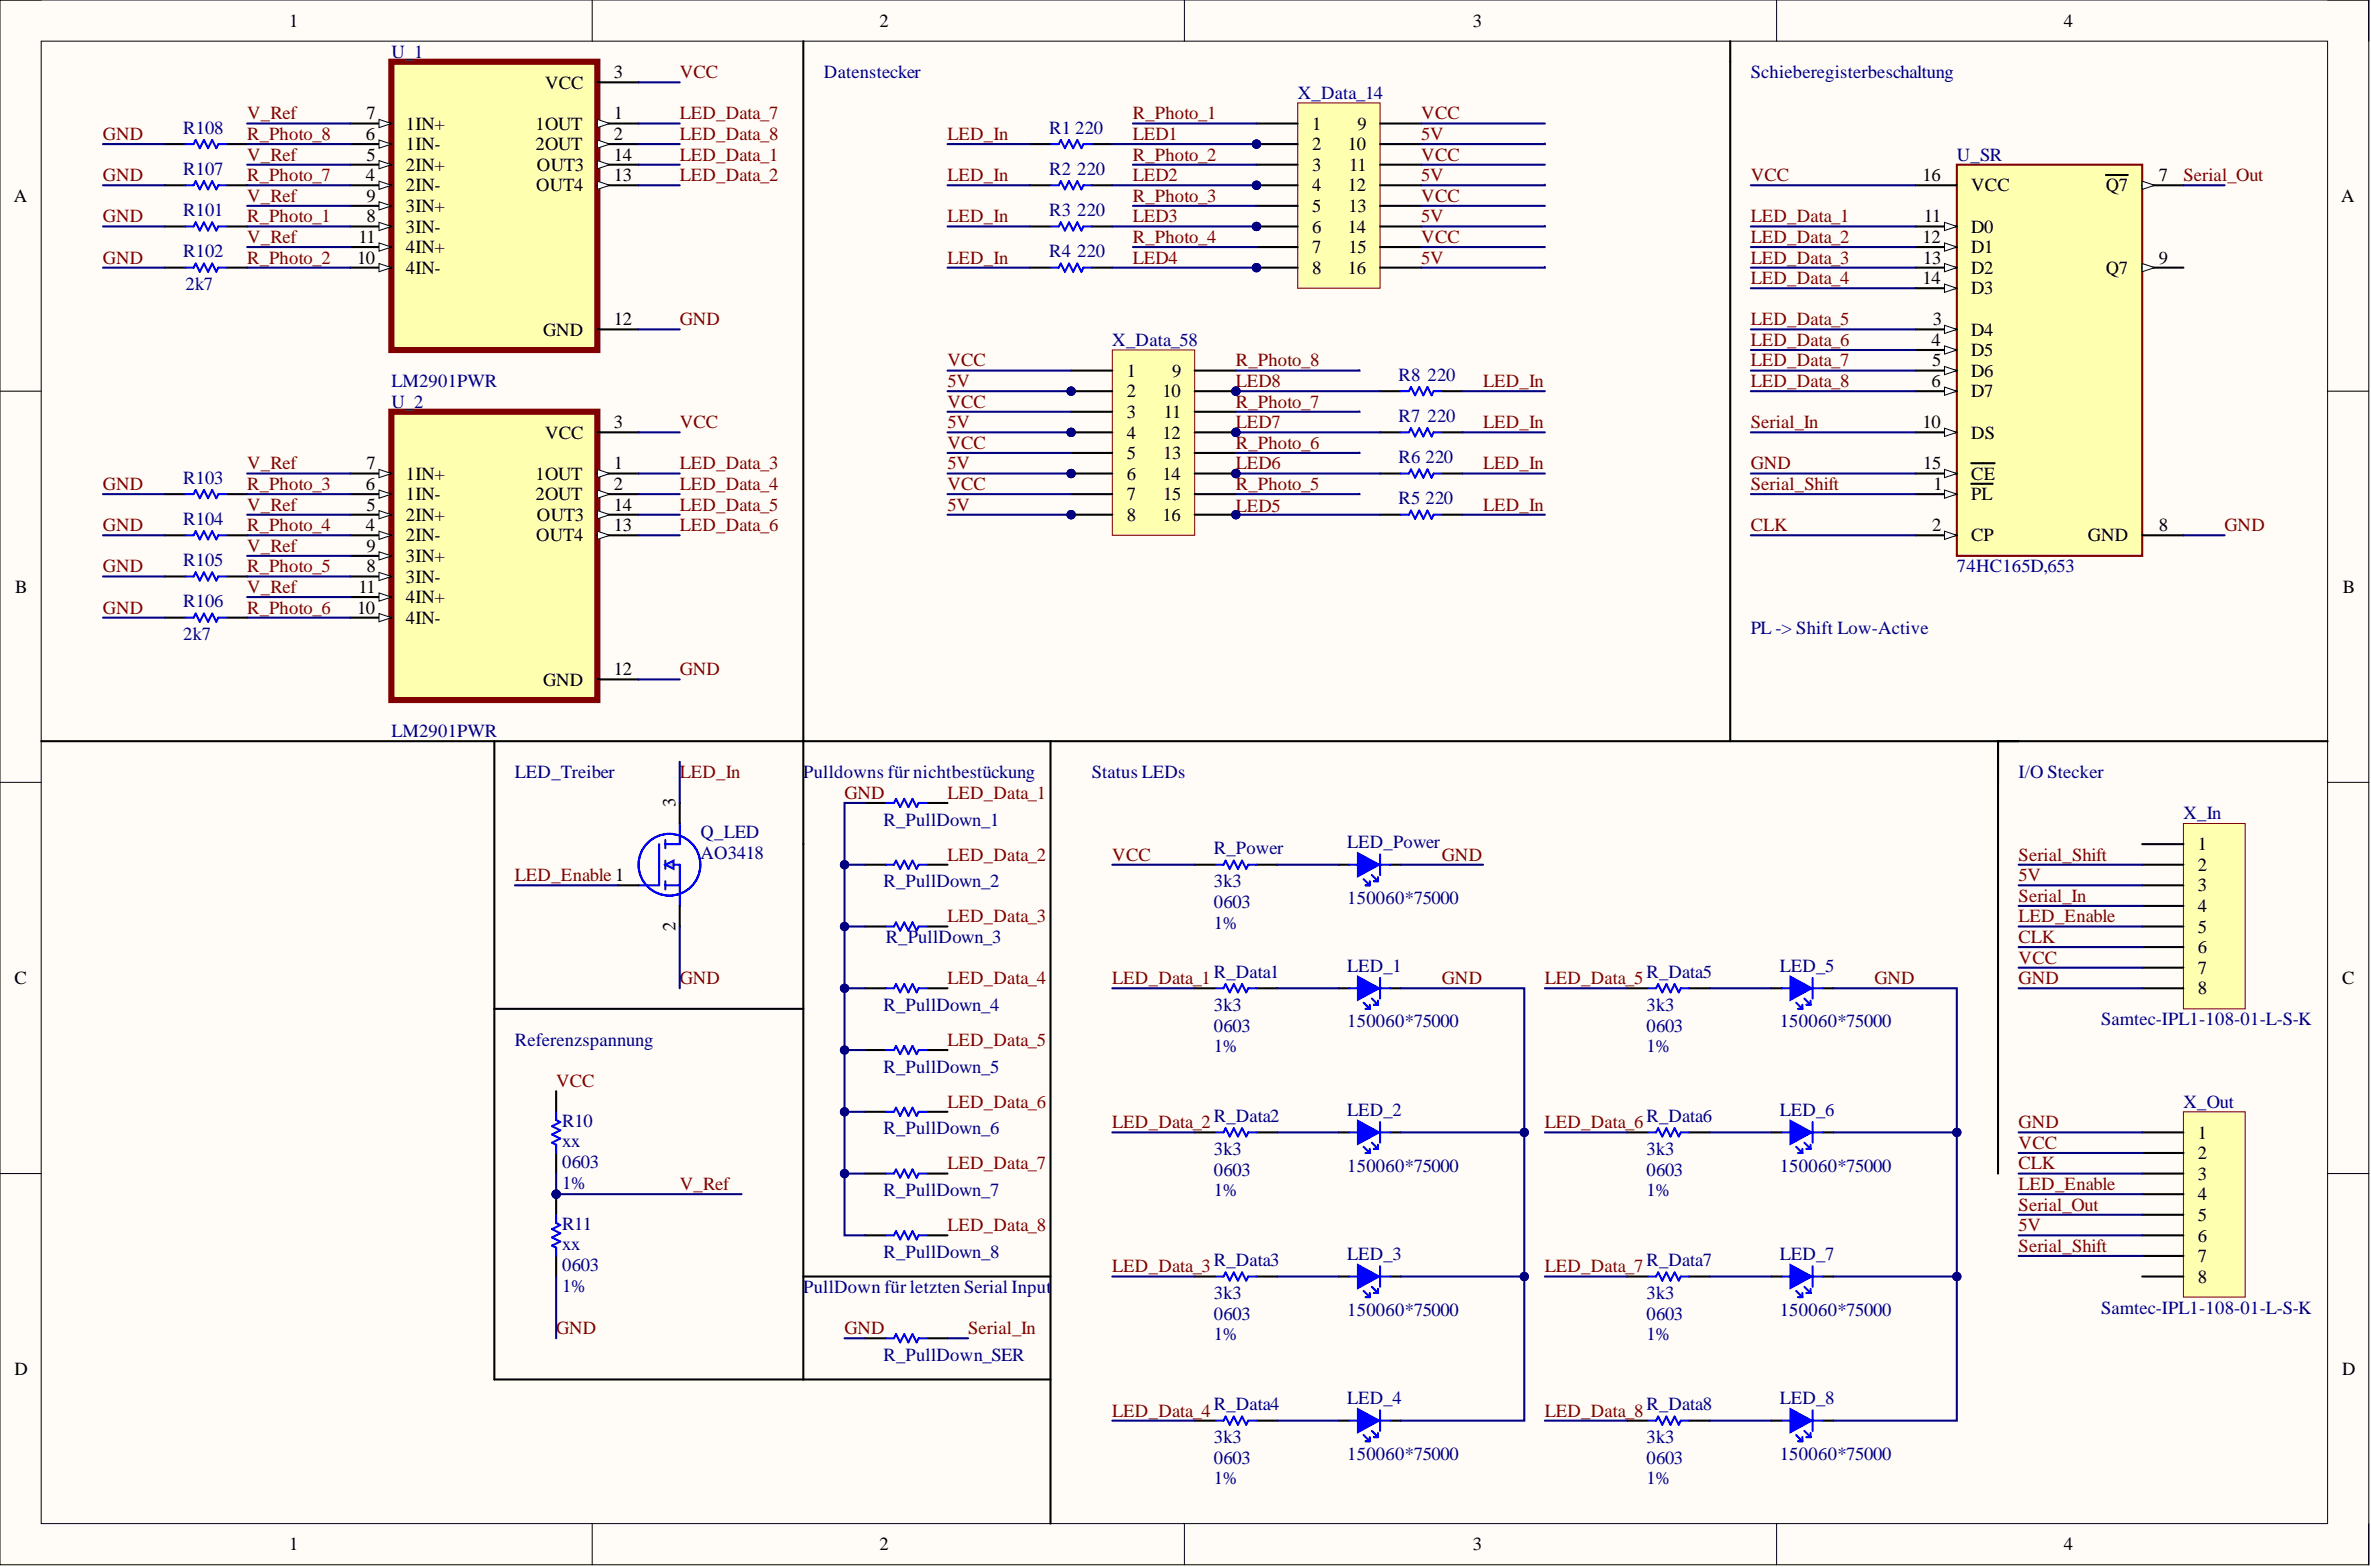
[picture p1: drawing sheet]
<svg xmlns="http://www.w3.org/2000/svg" width="292mm" height="193mm" viewBox="0 0 292 193" stroke-linecap="round" stroke-linejoin="round" font-family="sans-serif">
<defs><g id="words">
<g font-size="2.3">
<text x="35.6" y="3.3">1</text>
<text x="108.4" y="3.3">2</text>
<text x="181.4" y="3.3">3</text>
<text x="254.3" y="3.3">4</text>
<text x="67.2" y="10.9">VCC</text>
<text x="75.6" y="9.6">3</text>
<text x="45.1" y="17.2">6</text>
<text x="45.2" y="14.7">7</text>
<text x="50" y="16">1IN+</text>
<text x="66" y="16">1OUT</text>
<text x="75.6" y="14.7">1</text>
<text x="75.6" y="17.2">2</text>
<text x="161.6" y="16">1</text>
<text x="167.2" y="16">9</text>
<text x="45.1" y="22.3">4</text>
<text x="45.2" y="19.8">5</text>
<text x="50" y="18.5">1IN-</text>
<text x="50" y="21">2IN+</text>
<text x="50" y="23.6">2IN-</text>
<text x="66" y="18.5">2OUT</text>
<text x="66.1" y="23.6">OUT4</text>
<text x="66.1" y="21">OUT3</text>
<text x="75.6" y="19.8">14</text>
<text x="75.6" y="22.3">13</text>
<text x="161.6" y="18.5">2</text>
<text x="161.6" y="21">3</text>
<text x="161.6" y="23.6">4</text>
<text x="166" y="18.5">10</text>
<text x="166" y="23.6">12</text>
<text x="166.2" y="21">11</text>
<text x="236.8" y="22.3">16</text>
<text x="242.9" y="23.6">VCC</text>
<text x="259.4" y="23.6">Q7</text>
<text x="265.9" y="22.3">7</text>
<text x="1.7" y="24.8">A</text>
<text x="44.2" y="29.9">11</text>
<text x="45.2" y="24.8">9</text>
<text x="45.2" y="27.4">8</text>
<text x="50" y="26.1">3IN+</text>
<text x="50" y="28.6">3IN-</text>
<text x="161.6" y="26.1">5</text>
<text x="161.6" y="28.6">6</text>
<text x="166" y="28.6">14</text>
<text x="166.1" y="26.1">13</text>
<text x="236.8" y="29.9">12</text>
<text x="237" y="27.4">11</text>
<text x="242.9" y="28.6">D0</text>
<text x="288.4" y="24.8">A</text>
<text x="44" y="32.5">10</text>
<text x="50" y="31.2">4IN+</text>
<text x="50" y="33.7">4IN-</text>
<text x="161.6" y="31.2">7</text>
<text x="161.6" y="33.7">8</text>
<text x="166" y="33.7">16</text>
<text x="166.1" y="31.2">15</text>
<text x="236.8" y="35">14</text>
<text x="236.9" y="32.5">13</text>
<text x="242.9" y="31.2">D1</text>
<text x="242.9" y="33.7">D2</text>
<text x="259.4" y="33.7">Q7</text>
<text x="265.9" y="32.5">9</text>
<text x="66.9" y="41.3">GND</text>
<text x="75.6" y="40.1">12</text>
<text x="238.1" y="40.1">3</text>
<text x="242.9" y="36.3">D3</text>
<text x="242.9" y="41.3">D4</text>
<text x="138.8" y="46.4">1</text>
<text x="144.4" y="46.4">9</text>
<text x="237.9" y="42.6">4</text>
<text x="237.9" y="47.7">6</text>
<text x="238" y="45.1">5</text>
<text x="242.9" y="43.9">D5</text>
<text x="242.9" y="46.4">D6</text>
<text x="75.6" y="52.7">3</text>
<text x="138.8" y="48.9">2</text>
<text x="138.8" y="51.5">3</text>
<text x="143.2" y="48.9">10</text>
<text x="143.4" y="51.5">11</text>
<text x="236.8" y="52.7">10</text>
<text x="242.9" y="48.9">D7</text>
<text x="45.2" y="57.8">7</text>
<text x="50" y="59.1">1IN+</text>
<text x="66" y="59.1">1OUT</text>
<text x="67.2" y="54">VCC</text>
<text x="75.6" y="57.8">1</text>
<text x="138.8" y="54">4</text>
<text x="138.8" y="56.5">5</text>
<text x="138.8" y="59.1">6</text>
<text x="143.2" y="54">12</text>
<text x="143.2" y="59.1">14</text>
<text x="143.3" y="56.5">13</text>
<text x="236.9" y="57.8">15</text>
<text x="242.9" y="59.1">CE</text>
<text x="242.9" y="54">DS</text>
<text x="45.1" y="60.3">6</text>
<text x="45.1" y="65.4">4</text>
<text x="45.2" y="62.9">5</text>
<text x="50" y="61.6">1IN-</text>
<text x="50" y="64.1">2IN+</text>
<text x="66" y="61.6">2OUT</text>
<text x="66.1" y="64.1">OUT3</text>
<text x="75.6" y="60.3">2</text>
<text x="75.6" y="62.9">14</text>
<text x="75.6" y="65.4">13</text>
<text x="138.8" y="61.6">7</text>
<text x="138.8" y="64.1">8</text>
<text x="143.2" y="64.1">16</text>
<text x="143.3" y="61.6">15</text>
<text x="238" y="65.4">2</text>
<text x="238.2" y="60.3">1</text>
<text x="242.9" y="61.6">PL</text>
<text x="265.9" y="65.4">8</text>
<text x="45.2" y="67.9">9</text>
<text x="45.2" y="70.5">8</text>
<text x="50" y="66.7">2IN-</text>
<text x="50" y="69.2">3IN+</text>
<text x="50" y="71.8">3IN-</text>
<text x="66.1" y="66.7">OUT4</text>
<text x="242.9" y="66.7">CP</text>
<text x="257.2" y="66.7">GND</text>
<text x="1.9" y="73">B</text>
<text x="44" y="75.6">10</text>
<text x="44.2" y="73">11</text>
<text x="50" y="74.3">4IN+</text>
<text x="50" y="76.8">4IN-</text>
<text x="288.6" y="73">B</text>
<text x="75.6" y="83.2">12</text>
<text x="66.9" y="84.4">GND</text>
<text x="83.2" y="99.4" transform="rotate(-90 83.2 99.4)">3</text>
<text x="270.8" y="104.7">1</text>
<text x="270.8" y="107.2">2</text>
<text x="270.8" y="109.8">3</text>
<text x="270.8" y="112.3">4</text>
<text x="83.2" y="114.6" transform="rotate(-90 83.2 114.6)">2</text>
<text x="270.8" y="114.9">5</text>
<text x="270.8" y="117.4">6</text>
<text x="270.8" y="119.9">7</text>
<text x="1.8" y="121.2">C</text>
<text x="270.8" y="122.5">8</text>
<text x="288.5" y="121.2">C</text>
<text x="270.8" y="140.2">1</text>
<text x="270.8" y="142.7">2</text>
<text x="270.8" y="145.3">3</text>
<text x="270.8" y="147.8">4</text>
<text x="270.8" y="150.4">5</text>
<text x="270.8" y="152.9">6</text>
<text x="270.8" y="155.4">7</text>
<text x="270.8" y="158">8</text>
<text x="1.8" y="169.4">D</text>
<text x="288.5" y="169.4">D</text>
<text x="35.6" y="190.9">1</text>
<text x="108.4" y="190.9">2</text>
<text x="181.4" y="190.9">3</text>
<text x="254.3" y="190.9">4</text>
</g>
<g font-size="2.3" fill="#000080">
<text x="48.2" y="7.1">U_1</text>
<text x="101.5" y="9.6">Datenstecker</text>
<text x="215.7" y="9.6">Schieberegisterbeschaltung</text>
<text x="22.6" y="16.5">R108</text>
<text x="129.3" y="16.5">R1</text>
<text x="132.5" y="16.5">220</text>
<text x="159.9" y="12.2">X_Data_14</text>
<text x="22.6" y="21.5">R107</text>
<text x="129.3" y="21.5">R2</text>
<text x="132.7" y="21.5">220</text>
<text x="241.1" y="19.8">U_SR</text>
<text x="22.6" y="26.6">R101</text>
<text x="129.3" y="26.6">R3</text>
<text x="132.7" y="26.6">220</text>
<text x="22.6" y="31.7">R102</text>
<text x="22.8" y="35.7">2k7</text>
<text x="129.3" y="31.7">R4</text>
<text x="132.7" y="31.7">220</text>
<text x="48.2" y="47.7">LM2901PWR</text>
<text x="137" y="42.6">X_Data_58</text>
<text x="172.3" y="46.9">R8</text>
<text x="175.9" y="46.9">220</text>
<text x="48.2" y="50.2">U_2</text>
<text x="172.3" y="52">R7</text>
<text x="175.9" y="52">220</text>
<text x="22.6" y="59.6">R103</text>
<text x="172.3" y="57">R6</text>
<text x="175.6" y="57">220</text>
<text x="22.6" y="64.7">R104</text>
<text x="172.3" y="62.1">R5</text>
<text x="175.6" y="62.1">220</text>
<text x="22.6" y="69.7">R105</text>
<text x="241.1" y="70.5">74HC165D,653</text>
<text x="22.6" y="74.8">R106</text>
<text x="22.6" y="78.9">2k7</text>
<text x="215.7" y="78.1">PL -&gt; Shift Low-Active</text>
<text x="48.2" y="90.8">LM2901PWR</text>
<text x="63.4" y="95.8">LED_Treiber</text>
<text x="99" y="95.8">Pulldowns für nichtbestückung</text>
<text x="134.5" y="95.8">Status LEDs</text>
<text x="248.7" y="95.8">I/O Stecker</text>
<text x="108.9" y="101.7">R_PullDown_1</text>
<text x="269" y="100.9">X_In</text>
<text x="86.3" y="103.2">Q_LED</text>
<text x="86.3" y="105.7">AO3418</text>
<text x="149.6" y="105.2">R_Power</text>
<text x="166" y="104.5">LED_Power</text>
<text x="108.9" y="109.3">R_PullDown_2</text>
<text x="149.6" y="111.8">0603</text>
<text x="149.6" y="109.3">3k3</text>
<text x="166" y="111.3">150060*75000</text>
<text x="109.1" y="116.1">R_PullDown_3</text>
<text x="149.6" y="114.3">1%</text>
<text x="166" y="119.7">LED_1</text>
<text x="219.3" y="119.7">LED_5</text>
<text x="108.9" y="124.5">R_PullDown_4</text>
<text x="149.6" y="124.5">3k3</text>
<text x="149.6" y="120.4">R_Data1</text>
<text x="202.8" y="124.5">3k3</text>
<text x="202.8" y="120.4">R_Data5</text>
<text x="63.4" y="128.8">Referenzspannung</text>
<text x="149.6" y="127">0603</text>
<text x="149.6" y="129.6">1%</text>
<text x="166" y="126.5">150060*75000</text>
<text x="202.8" y="127">0603</text>
<text x="202.8" y="129.6">1%</text>
<text x="219.3" y="126.5">150060*75000</text>
<text x="258.8" y="126.3">Samtec-IPL1-108-01-L-S-K</text>
<text x="108.9" y="132.1">R_PullDown_5</text>
<text x="166" y="137.4">LED_2</text>
<text x="219.3" y="137.4">LED_6</text>
<text x="269" y="136.4">X_Out</text>
<text x="69.3" y="143.8">0603</text>
<text x="69.3" y="141.3">xx</text>
<text x="69.3" y="138.8">R10</text>
<text x="108.9" y="139.7">R_PullDown_6</text>
<text x="149.6" y="142.2">3k3</text>
<text x="149.6" y="138.2">R_Data2</text>
<text x="202.8" y="142.2">3k3</text>
<text x="202.8" y="138.2">R_Data6</text>
<text x="69.3" y="146.4">1%</text>
<text x="108.9" y="147.3">R_PullDown_7</text>
<text x="149.6" y="144.8">0603</text>
<text x="149.6" y="147.3">1%</text>
<text x="166" y="144.3">150060*75000</text>
<text x="202.8" y="144.8">0603</text>
<text x="202.8" y="147.3">1%</text>
<text x="219.3" y="144.3">150060*75000</text>
<text x="69.3" y="154">xx</text>
<text x="69.3" y="151.5">R11</text>
<text x="108.9" y="154.9">R_PullDown_8</text>
<text x="149.6" y="155.9">R_Data3</text>
<text x="166" y="155.2">LED_3</text>
<text x="202.8" y="155.9">R_Data7</text>
<text x="219.3" y="155.2">LED_7</text>
<text x="69.3" y="156.5">0603</text>
<text x="69.3" y="159.1">1%</text>
<text x="99" y="159.2">PullDown für letzten Serial Input</text>
<text x="149.6" y="160">3k3</text>
<text x="202.8" y="160">3k3</text>
<text x="258.8" y="161.8">Samtec-IPL1-108-01-L-S-K</text>
<text x="108.9" y="167.6">R_PullDown_SER</text>
<text x="149.6" y="162.5">0603</text>
<text x="149.6" y="165.1">1%</text>
<text x="166" y="162">150060*75000</text>
<text x="202.8" y="162.5">0603</text>
<text x="202.8" y="165.1">1%</text>
<text x="219.3" y="162">150060*75000</text>
<text x="149.6" y="173.7">R_Data4</text>
<text x="166" y="172.9">LED_4</text>
<text x="202.8" y="173.7">R_Data8</text>
<text x="219.3" y="172.9">LED_8</text>
<text x="149.6" y="177.7">3k3</text>
<text x="166" y="179.8">150060*75000</text>
<text x="202.8" y="177.7">3k3</text>
<text x="219.3" y="179.8">150060*75000</text>
<text x="149.6" y="180.3">0603</text>
<text x="149.6" y="182.8">1%</text>
<text x="202.8" y="180.3">0603</text>
<text x="202.8" y="182.8">1%</text>
</g>
<g font-size="2.3" fill="#800000">
<text x="83.7" y="9.6">VCC</text>
<text x="12.7" y="17.2">GND</text>
<text x="30.5" y="17.2">R_Photo_8</text>
<text x="30.5" y="14.7">V_Ref</text>
<text x="83.7" y="17.2">LED_Data_8</text>
<text x="83.7" y="14.7">LED_Data_7</text>
<text x="116.7" y="17.2">LED_In</text>
<text x="139.6" y="17.2">LED1</text>
<text x="139.6" y="14.7">R_Photo_1</text>
<text x="175.1" y="17.2">5V</text>
<text x="175.1" y="14.7">VCC</text>
<text x="12.7" y="22.3">GND</text>
<text x="30.5" y="19.8">V_Ref</text>
<text x="30.5" y="22.3">R_Photo_7</text>
<text x="83.7" y="22.3">LED_Data_2</text>
<text x="83.7" y="19.8">LED_Data_1</text>
<text x="116.7" y="22.3">LED_In</text>
<text x="139.6" y="22.3">LED2</text>
<text x="139.6" y="19.8">R_Photo_2</text>
<text x="175.1" y="19.8">VCC</text>
<text x="175.1" y="22.3">5V</text>
<text x="215.7" y="22.3">VCC</text>
<text x="269" y="22.3">Serial_Out</text>
<text x="12.7" y="27.4">GND</text>
<text x="30.5" y="27.4">R_Photo_1</text>
<text x="30.5" y="29.9">V_Ref</text>
<text x="30.5" y="24.8">V_Ref</text>
<text x="116.7" y="27.4">LED_In</text>
<text x="139.6" y="24.8">R_Photo_3</text>
<text x="139.6" y="27.4">LED3</text>
<text x="139.6" y="29.9">R_Photo_4</text>
<text x="175.1" y="27.4">5V</text>
<text x="175.1" y="24.8">VCC</text>
<text x="175.1" y="29.9">VCC</text>
<text x="215.7" y="27.4">LED_Data_1</text>
<text x="215.7" y="29.9">LED_Data_2</text>
<text x="12.7" y="32.5">GND</text>
<text x="30.5" y="32.5">R_Photo_2</text>
<text x="116.7" y="32.5">LED_In</text>
<text x="139.6" y="32.5">LED4</text>
<text x="175.1" y="32.5">5V</text>
<text x="215.7" y="32.5">LED_Data_3</text>
<text x="215.7" y="35">LED_Data_4</text>
<text x="83.7" y="40.1">GND</text>
<text x="215.7" y="40.1">LED_Data_5</text>
<text x="116.7" y="45.1">VCC</text>
<text x="116.7" y="47.7">5V</text>
<text x="152.3" y="47.7">LED8</text>
<text x="152.3" y="45.1">R_Photo_8</text>
<text x="182.7" y="47.7">LED_In</text>
<text x="215.7" y="42.6">LED_Data_6</text>
<text x="215.7" y="45.1">LED_Data_7</text>
<text x="215.7" y="47.7">LED_Data_8</text>
<text x="83.7" y="52.7">VCC</text>
<text x="116.7" y="50.2">VCC</text>
<text x="116.7" y="52.7">5V</text>
<text x="152.3" y="50.2">R_Photo_7</text>
<text x="152.3" y="52.7">LED7</text>
<text x="182.7" y="52.7">LED_In</text>
<text x="215.7" y="52.7">Serial_In</text>
<text x="30.5" y="57.8">V_Ref</text>
<text x="83.7" y="57.8">LED_Data_3</text>
<text x="116.7" y="55.3">VCC</text>
<text x="116.7" y="57.8">5V</text>
<text x="152.3" y="55.3">R_Photo_6</text>
<text x="152.3" y="57.8">LED6</text>
<text x="182.7" y="57.8">LED_In</text>
<text x="215.7" y="57.8">GND</text>
<text x="12.7" y="60.3">GND</text>
<text x="12.7" y="65.4">GND</text>
<text x="30.5" y="60.3">R_Photo_3</text>
<text x="30.5" y="62.9">V_Ref</text>
<text x="30.5" y="65.4">R_Photo_4</text>
<text x="83.7" y="60.3">LED_Data_4</text>
<text x="83.7" y="65.4">LED_Data_6</text>
<text x="83.7" y="62.9">LED_Data_5</text>
<text x="116.7" y="60.3">VCC</text>
<text x="116.7" y="62.9">5V</text>
<text x="152.3" y="63">LED5</text>
<text x="152.3" y="60.3">R_Photo_5</text>
<text x="182.7" y="62.9">LED_In</text>
<text x="215.7" y="65.4">CLK</text>
<text x="215.7" y="60.3">Serial_Shift</text>
<text x="274.1" y="65.4">GND</text>
<text x="12.7" y="70.5">GND</text>
<text x="30.5" y="70.5">R_Photo_5</text>
<text x="30.5" y="67.9">V_Ref</text>
<text x="12.7" y="75.6">GND</text>
<text x="30.5" y="75.6">R_Photo_6</text>
<text x="30.5" y="73">V_Ref</text>
<text x="83.7" y="83.2">GND</text>
<text x="83.7" y="95.8">LED_In</text>
<text x="104" y="98.4">GND</text>
<text x="116.7" y="98.4">LED_Data_1</text>
<text x="116.7" y="106">LED_Data_2</text>
<text x="137" y="106">VCC</text>
<text x="177.6" y="106">GND</text>
<text x="248.7" y="106">Serial_Shift</text>
<text x="63.4" y="108.5">LED_Enable 1</text>
<text x="116.7" y="113.6">LED_Data_3</text>
<text x="248.7" y="111.1">Serial_In</text>
<text x="248.7" y="113.6">LED_Enable</text>
<text x="248.7" y="108.5">5V</text>
<text x="248.7" y="116.1">CLK</text>
<text x="248.7" y="118.7">VCC</text>
<text x="83.7" y="121.2">GND</text>
<text x="116.7" y="121.2">LED_Data_4</text>
<text x="137" y="121.2">LED_Data_1</text>
<text x="177.6" y="121.2">GND</text>
<text x="190.3" y="121.2">LED_Data_5</text>
<text x="230.9" y="121.2">GND</text>
<text x="248.7" y="121.2">GND</text>
<text x="116.7" y="128.8">LED_Data_5</text>
<text x="68.5" y="133.9">VCC</text>
<text x="116.7" y="136.4">LED_Data_6</text>
<text x="137" y="138.9">LED_Data_2</text>
<text x="190.3" y="138.9">LED_Data_6</text>
<text x="248.7" y="138.9">GND</text>
<text x="248.7" y="141.5">VCC</text>
<text x="83.7" y="146.5">V_Ref</text>
<text x="116.7" y="144">LED_Data_7</text>
<text x="248.7" y="144">CLK</text>
<text x="248.7" y="146.5">LED_Enable</text>
<text x="248.7" y="149.1">Serial_Out</text>
<text x="116.7" y="151.6">LED_Data_8</text>
<text x="248.7" y="151.6">5V</text>
<text x="248.7" y="154.2">Serial_Shift</text>
<text x="137" y="156.7">LED_Data_3</text>
<text x="190.3" y="156.7">LED_Data_7</text>
<text x="68.5" y="164.3">GND</text>
<text x="104" y="164.3">GND</text>
<text x="119.3" y="164.3">Serial_In</text>
<text x="137" y="174.4">LED_Data_4</text>
<text x="190.3" y="174.4">LED_Data_8</text>
</g>
</g></defs>
<path d="M0 0h291.8v192.7h-291.8z" fill-rule="evenodd" fill="#fffcf8"/>
<path d="M0 0h291.8v192.7h-291.8z" fill="none" stroke="#000" stroke-width=".12"/>
<path d="M5.1 5.1h281.7v182.5h-281.7z" fill-rule="evenodd" fill="#fffcf8"/>
<g fill="none" stroke="#000" stroke-width=".12">
<path d="M0 0h5.1M73 0v5.1M145.9 0v5.1M218.9 0v5.1M286.8 0h5v5.1M5.1 5.1h281.7v182.5h-281.7zM0 48.2h5.1M286.8 48.2h5M0 96.3h5.1M286.8 96.3h5M0 144.5h5.1M286.8 144.5h5"/>
<path d="M73 187.6v5.1M145.9 187.6v5.1M218.9 187.6v5.1M291.8 187.6v5.1"/>
</g>
<path d="M241.1 20.3h22.8v48.2h-22.8z" fill-rule="evenodd" fill="#ffffb0"/>
<path d="M241.1 20.3h22.8v48.2h-22.8z" fill="none" stroke="#800000" stroke-width=".25"/>
<path d="M236 22.8h5.1M236 58.3h5.1" fill="none" stroke="#000" stroke-width=".25"/>
<path d="M239.6 57.8l1.5 .5-1.5 .5z" fill="#f8fcff"/>
<path d="M239.6 57.8l1.5 .5-1.5 .5z" fill="none" stroke="#000" stroke-width=".12"/>
<path d="M242.9 57h2.8M236 60.8h5.1" fill="none" stroke="#000" stroke-width=".25"/>
<path d="M239.6 60.3l1.5 .5-1.5 .6z" fill="#f8fcff"/>
<path d="M239.6 60.3l1.5 .5-1.5 .6z" fill="none" stroke="#000" stroke-width=".12"/>
<path d="M263.9 22.8h5.1M242.9 59.6h2.6" fill="none" stroke="#000" stroke-width=".25"/>
<path d="M263.9 22.3l1.5 .5-1.5 .5z" fill="#f8fcff"/>
<path d="M263.9 22.3l1.5 .5-1.5 .5z" fill="none" stroke="#000" stroke-width=".12"/>
<path d="M259.4 21.5h2.7M236 65.9h5.1" fill="none" stroke="#000" stroke-width=".25"/>
<path d="M239.6 65.4l1.5 .5-1.5 .5z" fill="#f8fcff"/>
<path d="M239.6 65.4l1.5 .5-1.5 .5z" fill="none" stroke="#000" stroke-width=".12"/>
<path d="M236 27.9h5.1" fill="none" stroke="#000" stroke-width=".25"/>
<path d="M239.6 27.4l1.5 .5-1.5 .5z" fill="#f8fcff"/>
<path d="M239.6 27.4l1.5 .5-1.5 .5z" fill="none" stroke="#000" stroke-width=".12"/>
<path d="M236 30.4h5.1" fill="none" stroke="#000" stroke-width=".25"/>
<path d="M239.6 29.9l1.5 .5-1.5 .5z" fill="#f8fcff"/>
<path d="M239.6 29.9l1.5 .5-1.5 .5z" fill="none" stroke="#000" stroke-width=".12"/>
<path d="M236 33h5.1" fill="none" stroke="#000" stroke-width=".25"/>
<path d="M239.6 32.5l1.5 .5-1.5 .5z" fill="#f8fcff"/>
<path d="M239.6 32.5l1.5 .5-1.5 .5z" fill="none" stroke="#000" stroke-width=".12"/>
<path d="M236 35.5h5.1" fill="none" stroke="#000" stroke-width=".25"/>
<path d="M239.6 35l1.5 .5-1.5 .5z" fill="#f8fcff"/>
<path d="M239.6 35l1.5 .5-1.5 .5z" fill="none" stroke="#000" stroke-width=".12"/>
<path d="M236 40.6h5.1" fill="none" stroke="#000" stroke-width=".25"/>
<path d="M239.6 40.1l1.5 .5-1.5 .5z" fill="#f8fcff"/>
<path d="M239.6 40.1l1.5 .5-1.5 .5z" fill="none" stroke="#000" stroke-width=".12"/>
<path d="M236 43.1h5.1" fill="none" stroke="#000" stroke-width=".25"/>
<path d="M239.6 42.6l1.5 .5-1.5 .5z" fill="#f8fcff"/>
<path d="M239.6 42.6l1.5 .5-1.5 .5z" fill="none" stroke="#000" stroke-width=".12"/>
<path d="M236 45.6h5.1" fill="none" stroke="#000" stroke-width=".25"/>
<path d="M239.6 45.1l1.5 .5-1.5 .5z" fill="#f8fcff"/>
<path d="M239.6 45.1l1.5 .5-1.5 .5z" fill="none" stroke="#000" stroke-width=".12"/>
<path d="M236 48.2h5.1" fill="none" stroke="#000" stroke-width=".25"/>
<path d="M239.6 47.7l1.5 .5-1.5 .5z" fill="#f8fcff"/>
<path d="M239.6 47.7l1.5 .5-1.5 .5z" fill="none" stroke="#000" stroke-width=".12"/>
<path d="M236 53.2h5.1" fill="none" stroke="#000" stroke-width=".25"/>
<path d="M239.6 52.7l1.5 .5-1.5 .5z" fill="#f8fcff"/>
<path d="M239.6 52.7l1.5 .5-1.5 .5z" fill="none" stroke="#000" stroke-width=".12"/>
<path d="M263.9 33h5.1" fill="none" stroke="#000" stroke-width=".25"/>
<path d="M263.9 32.5l1.5 .5-1.5 .5z" fill="#f8fcff"/>
<path d="M263.9 32.5l1.5 .5-1.5 .5z" fill="none" stroke="#000" stroke-width=".12"/>
<g fill="none" stroke="#000" stroke-width=".25">
<path d="M126.9 17.7h2.5M134.5 17.7h2.5M126.9 22.8h2.5M126.9 27.9h2.5M126.9 33h2.5M134.5 22.8h2.5M134.5 27.9h2.5M134.5 33h2.5M170 53.2h2.6M170 48.2h2.6M177.6 53.2h2.6M177.6 48.2h2.6"/>
<path d="M170 63.4h2.6M177.6 63.4h2.6M263.9 65.9h5.1"/>
</g>
<path d="M129.5 17.7h.9l.3-.5 .5 1.1 .5-1.1 .5 1.1 .5-1.1 .5 1.1 .3-.6h1M129.5 22.8h.9l.3-.5 .5 1 .5-1 .5 1 .5-1 .5 1 .3-.5h1M129.5 27.9h.9l.3-.5 .5 1 .5-1 .5 1 .5-1 .5 1 .3-.5h1M129.5 33h.9l.3-.5 .5 1 .5-1 .5 1 .5-1 .5 1 .3-.5h1M172.6 53.2h1l.2-.5 .5 1 .5-1 .6 1 .5-1 .5 1 .2-.5h1M172.6 48.2h1l.2-.5 .5 1 .5-1 .6 1 .5-1 .5 1 .2-.5h1M172.6 63.4h1l.2-.5 .5 1 .5-1 .6 1 .5-1 .5 1 .2-.5h1" fill="none" stroke="#00f" stroke-width=".25"/>
<circle cx="152.3" cy="48.2" r=".51" fill="#000080"/>
<circle cx="152.3" cy="48.2" r=".51" fill="none" stroke="#000080" stroke-width=".12"/>
<path d="M68.5 134.4v2.5M68.5 142v2.5" fill="none" stroke="#000" stroke-width=".25"/>
<path d="M68.5 137v.9l.5 .3-1 .5 1 .5-1 .5 1 .5-1 .5 .5 .3v1" fill="none" stroke="#00f" stroke-width=".25"/>
<circle cx="68.5" cy="147.1" r=".51" fill="#000080"/>
<circle cx="68.5" cy="147.1" r=".51" fill="none" stroke="#000080" stroke-width=".12"/>
<path d="M68.5 147.1v2.5M68.5 154.7v2.5" fill="none" stroke="#000" stroke-width=".25"/>
<circle cx="68.5" cy="147.1" r=".51" fill="#000080"/>
<circle cx="68.5" cy="147.1" r=".51" fill="none" stroke="#000080" stroke-width=".12"/>
<g fill="none" stroke="#00f" stroke-width=".25">
<path d="M22.8 17.7h1.1l.2-.5 .5 1.1 .5-1.1 .5 1.1 .5-1.1 .5 1.1 .3-.6h.9M22.8 27.9h1.1l.2-.5 .5 1 .5-1 .5 1 .5-1 .5 1 .3-.5h.9M22.8 33h1.1l.2-.5 .5 1 .5-1 .5 1 .5-1 .5 1 .3-.5h.9M149.8 106.5h.9l.3-.5 .5 1 .5-1 .5 1 .5-1 .5 1 .3-.5h1M149.8 121.7h.9l.3-.5 .5 1 .5-1 .5 1 .5-1 .5 1 .3-.5h1M149.8 139.4h.9l.3-.5 .5 1.1 .5-1.1 .5 1.1 .5-1.1 .5 1.1 .3-.6h1M203.1 121.7h.9l.3-.5 .5 1 .5-1 .5 1 .5-1 .5 1 .3-.5h1M203.1 139.4h.9l.3-.5 .5 1.1 .5-1.1 .5 1.1 .5-1.1 .5 1.1 .3-.6h1M68.5 149.7v.9l.5 .3-1 .5 1 .5-1 .5 1 .5-1 .5 .5 .2v1.1M149.8 157.2h.9l.3-.5 .5 1 .5-1 .5 1 .5-1 .5 1 .3-.5h1M203.1 157.2h.9l.3-.5 .5 1 .5-1 .5 1 .5-1 .5 1 .3-.5h1M149.8 174.9h.9l.3-.5 .5 1.1 .5-1.1 .5 1.1 .5-1.1 .5 1.1 .3-.6h1"/>
<path d="M203.1 174.9h.9l.3-.5 .5 1.1 .5-1.1 .5 1.1 .5-1.1 .5 1.1 .3-.6h1"/>
</g>
<g fill="none" stroke="#000" stroke-width=".25">
<path d="M20.3 17.7h2.5M27.9 17.7h2.6M213.2 7.6v83.7h73.6M20.3 27.9h2.5M20.3 33h2.5M27.9 27.9h2.6M27.9 33h2.6M246.2 91.3v53.2M147.2 106.5h2.5M154.8 106.5h2.5M147.2 121.7h2.5M147.2 139.4h2.5"/>
<path d="M154.8 121.7h2.5M154.8 139.4h2.5M200.5 121.7h2.5M200.5 139.4h2.5M208.1 121.7h2.5M208.1 139.4h2.5M147.2 157.2h2.5M154.8 157.2h2.5M200.5 157.2h2.5M208.1 157.2h2.5M147.2 174.9h2.5M154.8 174.9h2.5"/>
<path d="M200.5 174.9h2.5M208.1 174.9h2.5"/>
</g>
<circle cx="152.3" cy="53.2" r=".51" fill="#000080"/>
<circle cx="152.3" cy="53.2" r=".51" fill="none" stroke="#000080" stroke-width=".12"/>
<path d="M170 58.3h2.6M177.6 58.3h2.6" fill="none" stroke="#000" stroke-width=".25"/>
<path d="M172.6 58.3h1l.2-.5 .5 1 .5-1 .6 1 .5-1 .5 1 .2-.5h1" fill="none" stroke="#00f" stroke-width=".25"/>
<circle cx="152.3" cy="58.3" r=".51" fill="#000080"/>
<circle cx="152.3" cy="58.3" r=".51" fill="none" stroke="#000080" stroke-width=".12"/>
<path d="M99 5.1v86.2h114.2" fill="none" stroke="#000" stroke-width=".25"/>
<path d="M48.2 7.6h25.4v35.5h-25.4z" fill-rule="evenodd" fill="#ffffb0"/>
<path d="M48.2 7.6h25.4v35.5h-25.4z" fill="none" stroke="#800000" stroke-width=".76"/>
<path d="M43.1 15.2h5.1" fill="none" stroke="#000" stroke-width=".25"/>
<path d="M46.7 14.7l1.5 .5-1.5 .5z" fill="#f8fcff"/>
<path d="M46.7 14.7l1.5 .5-1.5 .5z" fill="none" stroke="#000" stroke-width=".12"/>
<path d="M43.1 17.7h5.1" fill="none" stroke="#000" stroke-width=".25"/>
<path d="M46.7 17.2l1.5 .5-1.5 .6z" fill="#f8fcff"/>
<path d="M46.7 17.2l1.5 .5-1.5 .6z" fill="none" stroke="#000" stroke-width=".12"/>
<path d="M43.1 20.3h5.1" fill="none" stroke="#000" stroke-width=".25"/>
<path d="M46.7 19.8l1.5 .5-1.5 .5z" fill="#f8fcff"/>
<path d="M46.7 19.8l1.5 .5-1.5 .5z" fill="none" stroke="#000" stroke-width=".12"/>
<path d="M43.1 22.8h5.1" fill="none" stroke="#000" stroke-width=".25"/>
<path d="M46.7 22.3l1.5 .5-1.5 .5z" fill="#f8fcff"/>
<path d="M46.7 22.3l1.5 .5-1.5 .5z" fill="none" stroke="#000" stroke-width=".12"/>
<path d="M43.1 25.4h5.1" fill="none" stroke="#000" stroke-width=".25"/>
<path d="M46.7 24.8l1.5 .6-1.5 .5z" fill="#f8fcff"/>
<path d="M46.7 24.8l1.5 .6-1.5 .5z" fill="none" stroke="#000" stroke-width=".12"/>
<path d="M43.1 27.9h5.1" fill="none" stroke="#000" stroke-width=".25"/>
<path d="M46.7 27.4l1.5 .5-1.5 .5z" fill="#f8fcff"/>
<path d="M46.7 27.4l1.5 .5-1.5 .5z" fill="none" stroke="#000" stroke-width=".12"/>
<path d="M43.1 30.4h5.1" fill="none" stroke="#000" stroke-width=".25"/>
<path d="M46.7 29.9l1.5 .5-1.5 .5z" fill="#f8fcff"/>
<path d="M46.7 29.9l1.5 .5-1.5 .5z" fill="none" stroke="#000" stroke-width=".12"/>
<path d="M43.1 33h5.1" fill="none" stroke="#000" stroke-width=".25"/>
<path d="M46.7 32.5l1.5 .5-1.5 .5z" fill="#f8fcff"/>
<path d="M46.7 32.5l1.5 .5-1.5 .5z" fill="none" stroke="#000" stroke-width=".12"/>
<path d="M73.6 10.1h5.1M73.6 15.2h5.1" fill="none" stroke="#000" stroke-width=".25"/>
<path d="M73.6 14.7l1.5 .5-1.5 .5z" fill="#f8fcff"/>
<path d="M73.6 14.7l1.5 .5-1.5 .5z" fill="none" stroke="#000" stroke-width=".12"/>
<path d="M73.6 17.7h5.1" fill="none" stroke="#000" stroke-width=".25"/>
<path d="M73.6 17.2l1.5 .5-1.5 .6z" fill="#f8fcff"/>
<path d="M73.6 17.2l1.5 .5-1.5 .6z" fill="none" stroke="#000" stroke-width=".12"/>
<path d="M73.6 20.3h5.1" fill="none" stroke="#000" stroke-width=".25"/>
<path d="M73.6 19.8l1.5 .5-1.5 .5z" fill="#f8fcff"/>
<path d="M73.6 19.8l1.5 .5-1.5 .5z" fill="none" stroke="#000" stroke-width=".12"/>
<path d="M73.6 22.8h5.1" fill="none" stroke="#000" stroke-width=".25"/>
<path d="M73.6 22.3l1.5 .5-1.5 .5z" fill="#f8fcff"/>
<path d="M73.6 22.3l1.5 .5-1.5 .5z" fill="none" stroke="#000" stroke-width=".12"/>
<path d="M20.3 22.8h2.5M27.9 22.8h2.6M73.6 40.6h5.1M20.3 60.8h2.5M20.3 71h2.5M20.3 76.1h2.5M27.9 60.8h2.6M27.9 71h2.6M27.9 76.1h2.6" fill="none" stroke="#000" stroke-width=".25"/>
<path d="M22.8 22.8h1.1l.2-.5 .5 1 .5-1 .5 1 .5-1 .5 1 .3-.5h.9M22.8 60.8h1.1l.2-.5 .5 1.1 .5-1.1 .5 1.1 .5-1.1 .5 1.1 .3-.6h.9M22.8 71h1.1l.2-.5 .5 1 .5-1 .5 1 .5-1 .5 1 .3-.5h.9M22.8 76.1h1.1l.2-.5 .5 1 .5-1 .5 1 .5-1 .5 1 .3-.5h.9" fill="none" stroke="#00f" stroke-width=".25"/>
<path d="M48.2 50.7h25.4v35.5h-25.4z" fill-rule="evenodd" fill="#ffffb0"/>
<path d="M48.2 50.7h25.4v35.5h-25.4z" fill="none" stroke="#800000" stroke-width=".76"/>
<path d="M43.1 58.3h5.1" fill="none" stroke="#000" stroke-width=".25"/>
<path d="M46.7 57.8l1.5 .5-1.5 .5z" fill="#f8fcff"/>
<path d="M46.7 57.8l1.5 .5-1.5 .5z" fill="none" stroke="#000" stroke-width=".12"/>
<path d="M43.1 60.8h5.1" fill="none" stroke="#000" stroke-width=".25"/>
<path d="M46.7 60.3l1.5 .5-1.5 .6z" fill="#f8fcff"/>
<path d="M46.7 60.3l1.5 .5-1.5 .6z" fill="none" stroke="#000" stroke-width=".12"/>
<path d="M43.1 63.4h5.1" fill="none" stroke="#000" stroke-width=".25"/>
<path d="M46.7 62.9l1.5 .5-1.5 .5z" fill="#f8fcff"/>
<path d="M46.7 62.9l1.5 .5-1.5 .5z" fill="none" stroke="#000" stroke-width=".12"/>
<path d="M43.1 65.9h5.1" fill="none" stroke="#000" stroke-width=".25"/>
<path d="M46.7 65.4l1.5 .5-1.5 .5z" fill="#f8fcff"/>
<path d="M46.7 65.4l1.5 .5-1.5 .5z" fill="none" stroke="#000" stroke-width=".12"/>
<path d="M43.1 68.5h5.1" fill="none" stroke="#000" stroke-width=".25"/>
<path d="M46.7 67.9l1.5 .6-1.5 .5z" fill="#f8fcff"/>
<path d="M46.7 67.9l1.5 .6-1.5 .5z" fill="none" stroke="#000" stroke-width=".12"/>
<path d="M43.1 71h5.1" fill="none" stroke="#000" stroke-width=".25"/>
<path d="M46.7 70.5l1.5 .5-1.5 .5z" fill="#f8fcff"/>
<path d="M46.7 70.5l1.5 .5-1.5 .5z" fill="none" stroke="#000" stroke-width=".12"/>
<path d="M43.1 73.5h5.1" fill="none" stroke="#000" stroke-width=".25"/>
<path d="M46.7 73l1.5 .5-1.5 .5z" fill="#f8fcff"/>
<path d="M46.7 73l1.5 .5-1.5 .5z" fill="none" stroke="#000" stroke-width=".12"/>
<path d="M43.1 76.1h5.1" fill="none" stroke="#000" stroke-width=".25"/>
<path d="M46.7 75.6l1.5 .5-1.5 .5z" fill="#f8fcff"/>
<path d="M46.7 75.6l1.5 .5-1.5 .5z" fill="none" stroke="#000" stroke-width=".12"/>
<path d="M73.6 53.2h5.1M73.6 58.3h5.1" fill="none" stroke="#000" stroke-width=".25"/>
<path d="M73.6 57.8l1.5 .5-1.5 .5z" fill="#f8fcff"/>
<path d="M73.6 57.8l1.5 .5-1.5 .5z" fill="none" stroke="#000" stroke-width=".12"/>
<path d="M73.6 60.8h5.1" fill="none" stroke="#000" stroke-width=".25"/>
<path d="M73.6 60.3l1.5 .5-1.5 .6z" fill="#f8fcff"/>
<path d="M73.6 60.3l1.5 .5-1.5 .6z" fill="none" stroke="#000" stroke-width=".12"/>
<path d="M73.6 63.4h5.1" fill="none" stroke="#000" stroke-width=".25"/>
<path d="M73.6 62.9l1.5 .5-1.5 .5z" fill="#f8fcff"/>
<path d="M73.6 62.9l1.5 .5-1.5 .5z" fill="none" stroke="#000" stroke-width=".12"/>
<path d="M73.6 65.9h5.1" fill="none" stroke="#000" stroke-width=".25"/>
<path d="M73.6 65.4l1.5 .5-1.5 .5z" fill="#f8fcff"/>
<path d="M73.6 65.4l1.5 .5-1.5 .5z" fill="none" stroke="#000" stroke-width=".12"/>
<g fill="none" stroke="#000" stroke-width=".25">
<path d="M213.2 5.1v2.5M20.3 65.9h2.5M27.9 65.9h2.6M5.1 91.3h93.9v78.6h30.4M73.6 83.7h5.1M106.6 98.9h2.5M114.2 98.9h2.5M129.4 91.3v96.3M106.6 114.1h2.5M106.6 106.5h2.5M114.2 114.1h2.5M114.2 106.5h2.5"/>
<path d="M106.6 136.9h2.5M106.6 129.3h2.5M106.6 121.7h2.5M114.2 136.9h2.5M114.2 129.3h2.5M114.2 121.7h2.5M99 157.2h30.4M106.6 144.5h2.5M106.6 152.1h2.5M114.2 144.5h2.5M114.2 152.1h2.5M106.6 164.8h2.5"/>
<path d="M114.2 164.8h2.5"/>
</g>
<g fill="none" stroke="#00f" stroke-width=".25">
<path d="M22.8 65.9h1.1l.2-.5 .5 1 .5-1 .5 1 .5-1 .5 1 .3-.5h.9M109.1 98.9h1l.3-.5 .5 1 .5-1 .5 1 .5-1 .5 1 .3-.5h.9M81.2 104v5h-2.5M82 106.5h1.7v5.1M82 109h1.7M82 103.4v1.1M82 106v1M82 108.5v1M83.7 101.4v2.6h-1.7M109.1 114.1h1l.3-.5 .5 1 .5-1 .5 1 .5-1 .5 1 .3-.5h.9M109.1 106.5h1l.3-.5 .5 1 .5-1 .5 1 .5-1 .5 1 .3-.5h.9M109.1 136.9h1l.3-.5 .5 1 .5-1 .5 1 .5-1 .5 1 .3-.5h.9"/>
<path d="M109.1 129.3h1l.3-.5 .5 1 .5-1 .5 1 .5-1 .5 1 .3-.5h.9M109.1 121.7h1l.3-.5 .5 1 .5-1 .5 1 .5-1 .5 1 .3-.5h.9M109.1 144.5h1l.3-.5 .5 1 .5-1 .5 1 .5-1 .5 1 .3-.5h.9M109.1 152.1h1l.3-.5 .5 1 .5-1 .5 1 .5-1 .5 1 .3-.5h.9M109.1 164.8h1l.3-.5 .5 1 .5-1 .5 1 .5-1 .5 1 .3-.5h.9"/>
<circle cx="82.5" cy="106.5" r="3.8"/>
</g>
<path d="M82 106.5l1-.5v1z" fill="#c0c0c0"/>
<path d="M82 106.5l1-.5v1z" fill="none" stroke="#00f" stroke-width=".25"/>
<path d="M60.9 91.3v78.6h38.1M83.7 98.9v2.5M76.1 109h2.6M83.7 111.6v2.5M60.9 124.2h38.1" fill="none" stroke="#000" stroke-width=".25"/>
<path d="M269 136.9h7.6v22.8h-7.6z" fill-rule="evenodd" fill="#ffffb0"/>
<path d="M269 136.9h7.6v22.8h-7.6z" fill="none" stroke="#800000" stroke-width=".12"/>
<path d="M263.9 139.4h5.1M263.9 142h5.1M263.9 144.5h5.1M263.9 147.1h5.1M263.9 149.6h5.1M263.9 152.1h5.1M263.9 154.7h5.1M263.9 157.2h5.1" fill="none" stroke="#000" stroke-width=".25"/>
<path d="M269 101.4h7.6v22.8h-7.6z" fill-rule="evenodd" fill="#ffffb0"/>
<path d="M269 101.4h7.6v22.8h-7.6z" fill="none" stroke="#800000" stroke-width=".12"/>
<path d="M164.9 106.5h1.3M171.3 106.5h1.3M263.9 104h5.1M263.9 106.5h5.1M263.9 109h5.1M263.9 111.6h5.1M263.9 114.1h5.1M263.9 116.6h5.1M263.9 119.2h5.1M263.9 121.7h5.1" fill="none" stroke="#000" stroke-width=".25"/>
<path d="M170 105.2v2.6" fill="none" stroke="#00f" stroke-width=".25"/>
<path d="M167.2 105l2.8 1.5-2.8 1.5z" fill="#00f"/>
<path d="M167.2 105l2.8 1.5-2.8 1.5z" fill="none" stroke="#00f" stroke-width=".12"/>
<path d="M166.2 106.5h5.1M168 108.3l.8 .7M168.2 109h.6M168.8 108.5v.5M169 107.8l.8 .7M169.3 108.5h.5M169.8 108v.5M170 120.4v2.6" fill="none" stroke="#00f" stroke-width=".25"/>
<path d="M164.9 121.7h1.3M171.3 121.7h1.3" fill="none" stroke="#000" stroke-width=".25"/>
<path d="M167.2 120.2l2.8 1.5-2.8 1.5z" fill="#00f"/>
<path d="M167.2 120.2l2.8 1.5-2.8 1.5z" fill="none" stroke="#00f" stroke-width=".12"/>
<path d="M166.2 121.7h5.1M168 123.5l.8 .7M168.2 124.2h.6M168.8 123.7v.5M169 123l.8 .7M169.3 123.7h.5M169.8 123.2v.5M170 138.2v2.5" fill="none" stroke="#00f" stroke-width=".25"/>
<path d="M164.9 139.4h1.3M171.3 139.4h1.3" fill="none" stroke="#000" stroke-width=".25"/>
<path d="M167.2 137.9l2.8 1.5-2.8 1.6z" fill="#00f"/>
<path d="M167.2 137.9l2.8 1.5-2.8 1.6z" fill="none" stroke="#00f" stroke-width=".12"/>
<path d="M166.2 139.4h5.1M168 141.2l.8 .8M168.2 142h.6M168.8 141.5v.5M169 140.7l.8 .8M169.3 141.5h.5M169.8 141v.5M170 155.9v2.6" fill="none" stroke="#00f" stroke-width=".25"/>
<path d="M164.9 157.2h1.3M171.3 157.2h1.3" fill="none" stroke="#000" stroke-width=".25"/>
<path d="M167.2 155.7l2.8 1.5-2.8 1.5z" fill="#00f"/>
<path d="M167.2 155.7l2.8 1.5-2.8 1.5z" fill="none" stroke="#00f" stroke-width=".12"/>
<path d="M166.2 157.2h5.1M168 159l.8 .7M168.2 159.7h.6M168.8 159.2v.5M169 158.5l.8 .7M169.3 159.2h.5M169.8 158.7v.5M170 173.7v2.5" fill="none" stroke="#00f" stroke-width=".25"/>
<path d="M164.9 174.9h1.3M171.3 174.9h1.3" fill="none" stroke="#000" stroke-width=".25"/>
<path d="M167.2 173.4l2.8 1.5-2.8 1.6z" fill="#00f"/>
<path d="M167.2 173.4l2.8 1.5-2.8 1.6z" fill="none" stroke="#00f" stroke-width=".12"/>
<path d="M223.3 120.4v2.6M166.2 174.9h5.1M168 176.7l.8 .8M168.2 177.5h.6M168.8 177v.5M169 176.2l.8 .8M169.3 177h.5M169.8 176.5v.5" fill="none" stroke="#00f" stroke-width=".25"/>
<path d="M218.2 121.7h1.3M224.6 121.7h1.2" fill="none" stroke="#000" stroke-width=".25"/>
<path d="M220.5 120.2l2.8 1.5-2.8 1.5z" fill="#00f"/>
<path d="M220.5 120.2l2.8 1.5-2.8 1.5z" fill="none" stroke="#00f" stroke-width=".12"/>
<path d="M219.5 121.7h5.1M221.3 123.5l.7 .7M221.5 124.2h.5M222 123.7v.5M222.3 123l.8 .7M222.6 123.7h.5M223.1 123.2v.5M223.3 138.2v2.5" fill="none" stroke="#00f" stroke-width=".25"/>
<path d="M218.2 139.4h1.3M224.6 139.4h1.2" fill="none" stroke="#000" stroke-width=".25"/>
<path d="M220.5 137.9l2.8 1.5-2.8 1.6z" fill="#00f"/>
<path d="M220.5 137.9l2.8 1.5-2.8 1.6z" fill="none" stroke="#00f" stroke-width=".12"/>
<path d="M219.5 139.4h5.1M221.3 141.2l.7 .8M221.5 142h.5M222 141.5v.5M222.3 140.7l.8 .8M222.6 141.5h.5M223.1 141v.5M223.3 155.9v2.6" fill="none" stroke="#00f" stroke-width=".25"/>
<path d="M218.2 157.2h1.3M224.6 157.2h1.2" fill="none" stroke="#000" stroke-width=".25"/>
<path d="M220.5 155.7l2.8 1.5-2.8 1.5z" fill="#00f"/>
<path d="M220.5 155.7l2.8 1.5-2.8 1.5z" fill="none" stroke="#00f" stroke-width=".12"/>
<path d="M219.5 157.2h5.1M221.3 159l.7 .7M221.5 159.7h.5M222 159.2v.5M222.3 158.5l.8 .7M222.6 159.2h.5M223.1 158.7v.5M223.3 173.7v2.5" fill="none" stroke="#00f" stroke-width=".25"/>
<path d="M218.2 174.9h1.3M224.6 174.9h1.2" fill="none" stroke="#000" stroke-width=".25"/>
<path d="M220.5 173.4l2.8 1.5-2.8 1.6z" fill="#00f"/>
<path d="M220.5 173.4l2.8 1.5-2.8 1.6z" fill="none" stroke="#00f" stroke-width=".12"/>
<path d="M219.5 174.9h5.1M221.3 176.7l.7 .8M221.5 177.5h.5M222 177v.5M222.3 176.2l.8 .8M222.6 177h.5M223.1 176.5v.5" fill="none" stroke="#00f" stroke-width=".25"/>
<circle cx="154.8" cy="17.7" r=".51" fill="#000080"/>
<circle cx="154.8" cy="17.7" r=".51" fill="none" stroke="#000080" stroke-width=".12"/>
<circle cx="154.8" cy="22.8" r=".51" fill="#000080"/>
<circle cx="154.8" cy="22.8" r=".51" fill="none" stroke="#000080" stroke-width=".12"/>
<circle cx="154.8" cy="27.9" r=".51" fill="#000080"/>
<circle cx="154.8" cy="27.9" r=".51" fill="none" stroke="#000080" stroke-width=".12"/>
<circle cx="154.8" cy="33" r=".51" fill="#000080"/>
<circle cx="154.8" cy="33" r=".51" fill="none" stroke="#000080" stroke-width=".12"/>
<path d="M159.9 12.7h10.1v22.8h-10.1z" fill-rule="evenodd" fill="#ffffb0"/>
<path d="M159.9 12.7h10.1v22.8h-10.1z" fill="none" stroke="#800000" stroke-width=".12"/>
<path d="M154.8 15.2h5.1M154.8 17.7h5.1" fill="none" stroke="#000" stroke-width=".25"/>
<circle cx="154.8" cy="17.7" r=".51" fill="#000080"/>
<circle cx="154.8" cy="17.7" r=".51" fill="none" stroke="#000080" stroke-width=".12"/>
<path d="M154.8 20.3h5.1M154.8 22.8h5.1" fill="none" stroke="#000" stroke-width=".25"/>
<circle cx="154.8" cy="22.8" r=".51" fill="#000080"/>
<circle cx="154.8" cy="22.8" r=".51" fill="none" stroke="#000080" stroke-width=".12"/>
<path d="M154.8 25.4h5.1M154.8 27.9h5.1" fill="none" stroke="#000" stroke-width=".25"/>
<circle cx="154.8" cy="27.9" r=".51" fill="#000080"/>
<circle cx="154.8" cy="27.9" r=".51" fill="none" stroke="#000080" stroke-width=".12"/>
<path d="M154.8 30.4h5.1M154.8 33h5.1" fill="none" stroke="#000" stroke-width=".25"/>
<circle cx="154.8" cy="33" r=".51" fill="#000080"/>
<circle cx="154.8" cy="33" r=".51" fill="none" stroke="#000080" stroke-width=".12"/>
<path d="M170 15.2h5.1M170 17.7h5.1M170 20.3h5.1M170 22.8h5.1M170 25.4h5.1M170 27.9h5.1M170 30.4h5.1M170 33h5.1" fill="none" stroke="#000" stroke-width=".25"/>
<circle cx="132" cy="48.2" r=".51" fill="#000080"/>
<circle cx="132" cy="48.2" r=".51" fill="none" stroke="#000080" stroke-width=".12"/>
<circle cx="132" cy="53.2" r=".51" fill="#000080"/>
<circle cx="132" cy="53.2" r=".51" fill="none" stroke="#000080" stroke-width=".12"/>
<circle cx="132" cy="58.3" r=".51" fill="#000080"/>
<circle cx="132" cy="58.3" r=".51" fill="none" stroke="#000080" stroke-width=".12"/>
<circle cx="132" cy="63.4" r=".51" fill="#000080"/>
<circle cx="132" cy="63.4" r=".51" fill="none" stroke="#000080" stroke-width=".12"/>
<circle cx="152.3" cy="48.2" r=".51" fill="#000080"/>
<circle cx="152.3" cy="48.2" r=".51" fill="none" stroke="#000080" stroke-width=".12"/>
<circle cx="152.3" cy="53.2" r=".51" fill="#000080"/>
<circle cx="152.3" cy="53.2" r=".51" fill="none" stroke="#000080" stroke-width=".12"/>
<circle cx="152.3" cy="58.3" r=".51" fill="#000080"/>
<circle cx="152.3" cy="58.3" r=".51" fill="none" stroke="#000080" stroke-width=".12"/>
<circle cx="152.3" cy="63.4" r=".51" fill="#000080"/>
<circle cx="152.3" cy="63.4" r=".51" fill="none" stroke="#000080" stroke-width=".12"/>
<path d="M137 43.1h10.2v22.8h-10.2z" fill-rule="evenodd" fill="#ffffb0"/>
<path d="M137 43.1h10.2v22.8h-10.2z" fill="none" stroke="#800000" stroke-width=".12"/>
<path d="M132 45.6h5M132 48.2h5" fill="none" stroke="#000" stroke-width=".25"/>
<circle cx="132" cy="48.2" r=".51" fill="#000080"/>
<circle cx="132" cy="48.2" r=".51" fill="none" stroke="#000080" stroke-width=".12"/>
<path d="M132 50.7h5M132 53.2h5" fill="none" stroke="#000" stroke-width=".25"/>
<circle cx="132" cy="53.2" r=".51" fill="#000080"/>
<circle cx="132" cy="53.2" r=".51" fill="none" stroke="#000080" stroke-width=".12"/>
<path d="M132 55.8h5M132 58.3h5" fill="none" stroke="#000" stroke-width=".25"/>
<circle cx="132" cy="58.3" r=".51" fill="#000080"/>
<circle cx="132" cy="58.3" r=".51" fill="none" stroke="#000080" stroke-width=".12"/>
<path d="M132 60.8h5M132 63.4h5" fill="none" stroke="#000" stroke-width=".25"/>
<circle cx="132" cy="63.4" r=".51" fill="#000080"/>
<circle cx="132" cy="63.4" r=".51" fill="none" stroke="#000080" stroke-width=".12"/>
<path d="M147.2 45.6h5.1M147.2 48.2h5.1" fill="none" stroke="#000" stroke-width=".25"/>
<circle cx="152.3" cy="48.2" r=".51" fill="#000080"/>
<circle cx="152.3" cy="48.2" r=".51" fill="none" stroke="#000080" stroke-width=".12"/>
<path d="M147.2 50.7h5.1M147.2 53.2h5.1" fill="none" stroke="#000" stroke-width=".25"/>
<circle cx="152.3" cy="53.2" r=".51" fill="#000080"/>
<circle cx="152.3" cy="53.2" r=".51" fill="none" stroke="#000080" stroke-width=".12"/>
<path d="M147.2 55.8h5.1M147.2 58.3h5.1" fill="none" stroke="#000" stroke-width=".25"/>
<circle cx="152.3" cy="58.3" r=".51" fill="#000080"/>
<circle cx="152.3" cy="58.3" r=".51" fill="none" stroke="#000080" stroke-width=".12"/>
<path d="M147.2 60.8h5.1M147.2 63.4h5.1" fill="none" stroke="#000" stroke-width=".25"/>
<circle cx="152.3" cy="63.4" r=".51" fill="#000080"/>
<circle cx="152.3" cy="63.4" r=".51" fill="none" stroke="#000080" stroke-width=".12"/>
<path d="M215.7 27.9h20.3M248.7 139.4h15.2M68.5 144.5v2.6M248.7 147.1h15.2" fill="none" stroke="#000080" stroke-width=".25"/>
<circle cx="68.5" cy="147.1" r=".51" fill="#000080"/>
<circle cx="68.5" cy="147.1" r=".51" fill="none" stroke="#000080" stroke-width=".12"/>
<g fill="none" stroke="#000080" stroke-width=".25">
<path d="M116.7 33h10.2M180.2 48.2h10.1M180.2 53.2h10.1M180.2 63.4h10.1M269 65.9h5.1M137 121.7h10.2M137 139.4h10.2M157.3 121.7h7.6M157.3 139.4h7.6M190.3 121.7h10.2M190.3 139.4h10.2M210.6 121.7h7.6"/>
<path d="M210.6 139.4h7.6M68.5 147.1h22.9M137 157.2h10.2M157.3 157.2h7.6M190.3 157.2h10.2M210.6 157.2h7.6M137 174.9h10.2M157.3 174.9h7.6M190.3 174.9h10.2M210.6 174.9h7.6"/>
</g>
<circle cx="68.5" cy="147.1" r=".51" fill="#000080"/>
<circle cx="68.5" cy="147.1" r=".51" fill="none" stroke="#000080" stroke-width=".12"/>
<g fill="none" stroke="#000080" stroke-width=".25">
<path d="M12.7 17.7h7.6M30.5 17.7h12.6M30.5 27.9h12.6M215.7 22.8h20.3M215.7 35.5h20.3M215.7 33h20.3M215.7 30.4h20.3M269 22.8h5.1M116.7 45.6h15.3M170 48.2h-17.7v.1M215.7 48.2h20.3M215.7 45.6h20.3"/>
<path d="M215.7 43.1h20.3M215.7 40.6h20.3M215.7 53.2h20.3M215.7 58.3h20.3M215.7 60.8h20.3M215.7 65.9h20.3M137 106.5h10.2M157.3 106.5h7.6M248.7 116.6h15.2M248.7 119.2h15.2M248.7 114.1h15.2M248.7 111.6h15.2"/>
<path d="M248.7 121.7h15.2M68.5 157.2v7.6M248.7 142h15.2M248.7 144.5h15.2M248.7 149.6h15.2"/>
</g>
<circle cx="152.3" cy="48.2" r=".51" fill="#000080"/>
<circle cx="152.3" cy="48.2" r=".51" fill="none" stroke="#000080" stroke-width=".12"/>
<path d="M132 48.1v.1h-15.3M167.5 45.6h-15.2" fill="none" stroke="#000080" stroke-width=".25"/>
<circle cx="132" cy="48.2" r=".51" fill="#000080"/>
<circle cx="132" cy="48.2" r=".51" fill="none" stroke="#000080" stroke-width=".12"/>
<path d="M116.7 50.7h15.3M167.5 50.7h-15.2M170 53.2h-17.7v.2" fill="none" stroke="#000080" stroke-width=".25"/>
<circle cx="152.3" cy="53.2" r=".51" fill="#000080"/>
<circle cx="152.3" cy="53.2" r=".51" fill="none" stroke="#000080" stroke-width=".12"/>
<path d="M132 53.2h-15.3" fill="none" stroke="#000080" stroke-width=".25"/>
<circle cx="132" cy="53.2" r=".51" fill="#000080"/>
<circle cx="132" cy="53.2" r=".51" fill="none" stroke="#000080" stroke-width=".12"/>
<path d="M116.7 55.8h15.3M167.5 55.7l-15.2 .1M170 58.3h-17.7v.1M180.2 58.3h10.1" fill="none" stroke="#000080" stroke-width=".25"/>
<circle cx="152.3" cy="58.3" r=".51" fill="#000080"/>
<circle cx="152.3" cy="58.3" r=".51" fill="none" stroke="#000080" stroke-width=".12"/>
<path d="M132 58.2v.1h-15.3" fill="none" stroke="#000080" stroke-width=".25"/>
<circle cx="132" cy="58.3" r=".51" fill="#000080"/>
<circle cx="132" cy="58.3" r=".51" fill="none" stroke="#000080" stroke-width=".12"/>
<path d="M170 63.4h-17.7v.1" fill="none" stroke="#000080" stroke-width=".25"/>
<circle cx="152.3" cy="63.4" r=".51" fill="#000080"/>
<circle cx="152.3" cy="63.4" r=".51" fill="none" stroke="#000080" stroke-width=".12"/>
<path d="M116.7 60.8h15.3M132 63.3v.1h-15.3M167.5 60.8h-15.2" fill="none" stroke="#000080" stroke-width=".25"/>
<circle cx="132" cy="63.4" r=".51" fill="#000080"/>
<circle cx="132" cy="63.4" r=".51" fill="none" stroke="#000080" stroke-width=".12"/>
<g fill="none" stroke="#000080" stroke-width=".25">
<path d="M30.5 15.2h12.6M78.7 15.2h5M78.7 17.7h5M78.7 10.1h5M116.7 17.7h10.2M139.6 15.2h15.2M175.1 15.2h15.2M190.3 17.7h-15.2M12.7 22.8h7.6M12.7 27.9h7.6M12.7 33h7.6M30.5 20.3h12.6"/>
<path d="M30.5 22.8h12.6M30.5 25.4h12.6M30.5 30.4h12.6M30.5 33h12.6M78.7 20.3h5M78.7 22.8h5M116.7 22.8h10.2M116.7 27.9h10.2M139.6 20.3h15.2M139.6 25.4h15.2M139.6 30.4h15.2M175.1 20.3h15.2"/>
<path d="M175.1 25.4h15.2M175.1 30.4h15.2M190.3 22.7v.1h-15.2M190.3 27.8v.1h-15.2M190.3 32.9v.1h-15.2M30.5 58.3h12.6M78.7 40.6h5M78.7 58.3h5M78.7 53.2h5M12.7 71h7.6M12.7 60.8h7.6M12.7 65.9h7.6"/>
<path d="M12.7 76.1h7.6M30.5 71h12.6M30.5 60.8h12.6M30.5 65.9h12.6M30.5 76.1h12.6M30.5 73.5h12.6M30.5 63.4h12.6M30.5 68.5h12.6M78.7 60.8h5M78.7 65.9h5M78.7 63.4h5M78.7 83.7h5"/>
<path d="M104 106.5h2.6"/>
</g>
<circle cx="104" cy="106.5" r=".51" fill="#000080"/>
<circle cx="104" cy="106.5" r=".51" fill="none" stroke="#000080" stroke-width=".12"/>
<path d="M104 114.1h2.6" fill="none" stroke="#000080" stroke-width=".25"/>
<circle cx="104" cy="114.1" r=".51" fill="#000080"/>
<circle cx="104" cy="114.1" r=".51" fill="none" stroke="#000080" stroke-width=".12"/>
<path d="M104 121.7h2.6" fill="none" stroke="#000080" stroke-width=".25"/>
<circle cx="104" cy="121.7" r=".51" fill="#000080"/>
<circle cx="104" cy="121.7" r=".51" fill="none" stroke="#000080" stroke-width=".12"/>
<path d="M104 129.3h2.6" fill="none" stroke="#000080" stroke-width=".25"/>
<circle cx="104" cy="129.3" r=".51" fill="#000080"/>
<circle cx="104" cy="129.3" r=".51" fill="none" stroke="#000080" stroke-width=".12"/>
<path d="M104 136.9h2.6" fill="none" stroke="#000080" stroke-width=".25"/>
<circle cx="104" cy="136.9" r=".51" fill="#000080"/>
<circle cx="104" cy="136.9" r=".51" fill="none" stroke="#000080" stroke-width=".12"/>
<path d="M104 144.5h2.6" fill="none" stroke="#000080" stroke-width=".25"/>
<circle cx="104" cy="144.5" r=".51" fill="#000080"/>
<circle cx="104" cy="144.5" r=".51" fill="none" stroke="#000080" stroke-width=".12"/>
<path d="M106.6 98.9h-2.6v53.2h2.6M104 164.8h2.6" fill="none" stroke="#000080" stroke-width=".25"/>
<circle cx="104" cy="144.5" r=".51" fill="#000080"/>
<circle cx="104" cy="144.5" r=".51" fill="none" stroke="#000080" stroke-width=".12"/>
<circle cx="104" cy="136.9" r=".51" fill="#000080"/>
<circle cx="104" cy="136.9" r=".51" fill="none" stroke="#000080" stroke-width=".12"/>
<circle cx="104" cy="129.3" r=".51" fill="#000080"/>
<circle cx="104" cy="129.3" r=".51" fill="none" stroke="#000080" stroke-width=".12"/>
<circle cx="104" cy="121.7" r=".51" fill="#000080"/>
<circle cx="104" cy="121.7" r=".51" fill="none" stroke="#000080" stroke-width=".12"/>
<circle cx="104" cy="114.1" r=".51" fill="#000080"/>
<circle cx="104" cy="114.1" r=".51" fill="none" stroke="#000080" stroke-width=".12"/>
<circle cx="104" cy="106.5" r=".51" fill="#000080"/>
<circle cx="104" cy="106.5" r=".51" fill="none" stroke="#000080" stroke-width=".12"/>
<path d="M83.7 93.8v5.1M63.4 109h12.7M83.7 114.1v7.6M172.6 106.5h10.1M248.7 109h15.2M248.7 106.5h15.2M172.6 139.4h15.2M248.7 152.1h15.2M248.7 154.7h15.2M116.7 164.8h2.6" fill="none" stroke="#000080" stroke-width=".25"/>
<circle cx="187.8" cy="139.5" r=".51" fill="#000080"/>
<circle cx="187.8" cy="139.5" r=".51" fill="none" stroke="#000080" stroke-width=".12"/>
<path d="M172.6 157.2h15.2" fill="none" stroke="#000080" stroke-width=".25"/>
<circle cx="187.8" cy="157.2" r=".51" fill="#000080"/>
<circle cx="187.8" cy="157.2" r=".51" fill="none" stroke="#000080" stroke-width=".12"/>
<path d="M225.8 157.2h15.3" fill="none" stroke="#000080" stroke-width=".25"/>
<circle cx="241.1" cy="157.2" r=".51" fill="#000080"/>
<circle cx="241.1" cy="157.2" r=".51" fill="none" stroke="#000080" stroke-width=".12"/>
<path d="M225.8 139.4h15.3" fill="none" stroke="#000080" stroke-width=".25"/>
<circle cx="241.1" cy="139.5" r=".51" fill="#000080"/>
<circle cx="241.1" cy="139.5" r=".51" fill="none" stroke="#000080" stroke-width=".12"/>
<path d="M172.6 121.7h15.2v53.2h-15.2" fill="none" stroke="#000080" stroke-width=".25"/>
<circle cx="187.8" cy="157.2" r=".51" fill="#000080"/>
<circle cx="187.8" cy="157.2" r=".51" fill="none" stroke="#000080" stroke-width=".12"/>
<circle cx="187.8" cy="139.5" r=".51" fill="#000080"/>
<circle cx="187.8" cy="139.5" r=".51" fill="none" stroke="#000080" stroke-width=".12"/>
<path d="M225.8 121.7h15.3v53.2h-15.3" fill="none" stroke="#000080" stroke-width=".25"/>
<circle cx="241.1" cy="157.2" r=".51" fill="#000080"/>
<circle cx="241.1" cy="157.2" r=".51" fill="none" stroke="#000080" stroke-width=".12"/>
<circle cx="241.1" cy="139.5" r=".51" fill="#000080"/>
<circle cx="241.1" cy="139.5" r=".51" fill="none" stroke="#000080" stroke-width=".12"/>
<path d="M154.8 17.6v.1h-17.8" fill="none" stroke="#000080" stroke-width=".25"/>
<circle cx="154.8" cy="17.7" r=".51" fill="#000080"/>
<circle cx="154.8" cy="17.7" r=".51" fill="none" stroke="#000080" stroke-width=".12"/>
<path d="M154.8 22.7v.1h-17.8" fill="none" stroke="#000080" stroke-width=".25"/>
<circle cx="154.8" cy="22.8" r=".51" fill="#000080"/>
<circle cx="154.8" cy="22.8" r=".51" fill="none" stroke="#000080" stroke-width=".12"/>
<path d="M154.8 27.8v.1h-17.8" fill="none" stroke="#000080" stroke-width=".25"/>
<circle cx="154.8" cy="27.9" r=".51" fill="#000080"/>
<circle cx="154.8" cy="27.9" r=".51" fill="none" stroke="#000080" stroke-width=".12"/>
<path d="M154.8 32.8v.2h-17.8" fill="none" stroke="#000080" stroke-width=".25"/>
<circle cx="154.8" cy="33" r=".51" fill="#000080"/>
<circle cx="154.8" cy="33" r=".51" fill="none" stroke="#000080" stroke-width=".12"/>
<use href="#words"/>
</svg>
